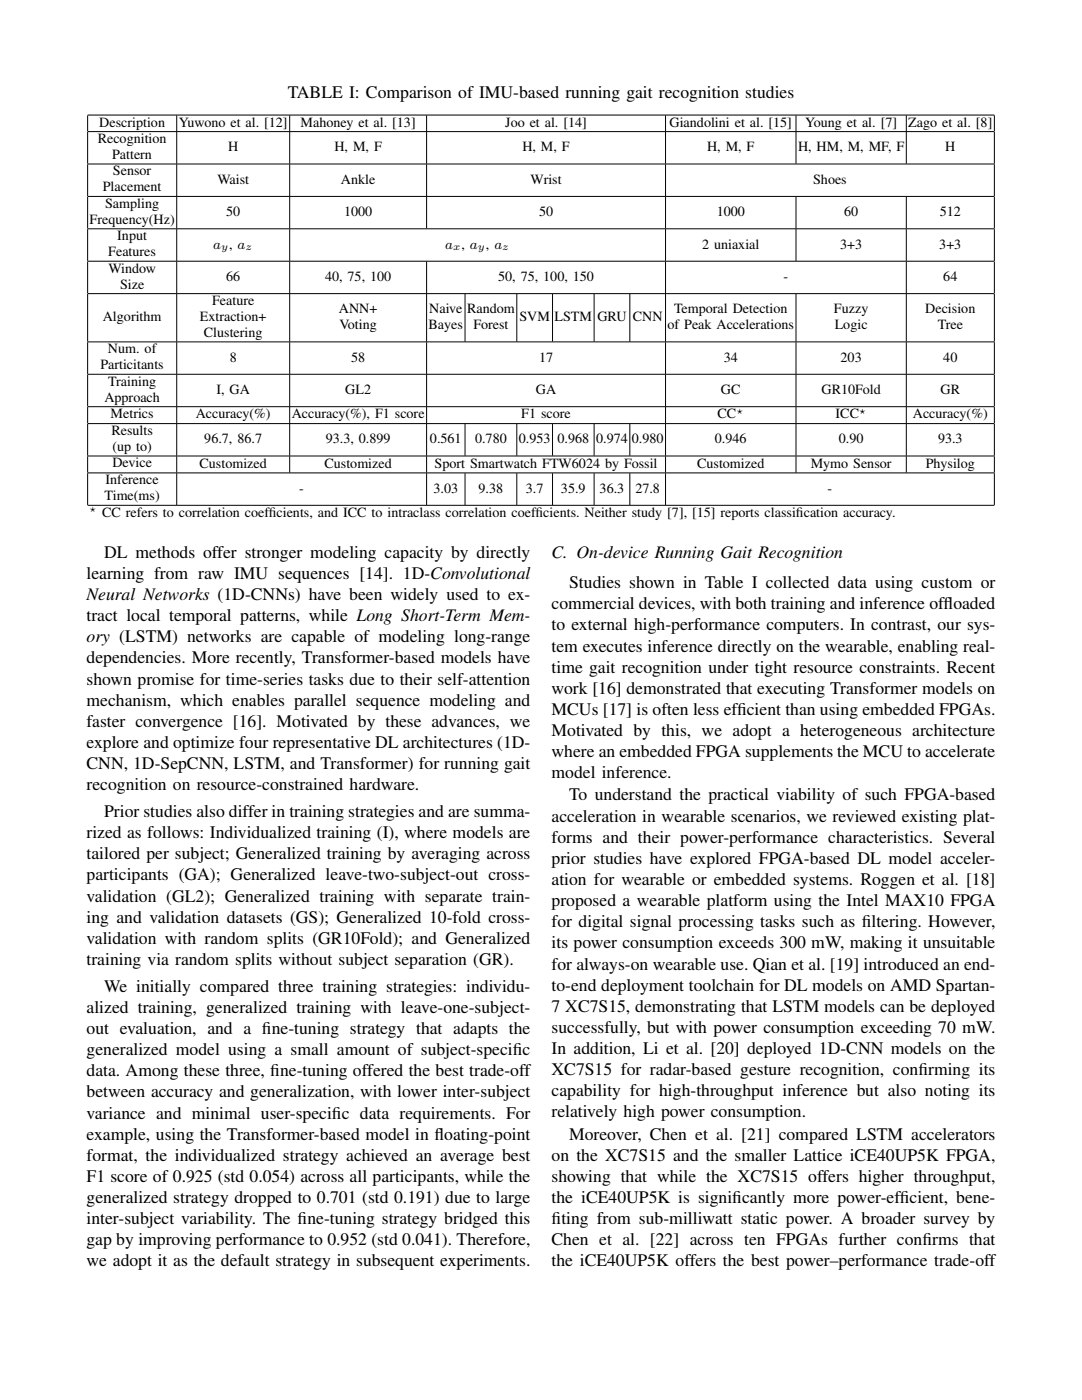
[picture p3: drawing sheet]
<svg xmlns="http://www.w3.org/2000/svg" width="216mm" height="279mm" viewBox="0 0 216 279" stroke-linecap="round" stroke-linejoin="round" font-family="sans-serif">
<defs><g id="words">
<g font-size="3.5">
<text x="57.4" y="19.5">TABLE I: Comparison of IMU-based running gait recognition studies</text>
<text x="20.8" y="111.3">DL methods offer stronger modeling capacity by directly</text>
<text x="110.1" y="111.3">C. On-device Running Gait Recognition</text>
<text x="17.3" y="115.5">learning from raw IMU sequences [14]. 1D-Convolutional</text>
<text x="17.3" y="119.8">Neural Networks (1D-CNNs) have been widely used to ex-</text>
<text x="113.6" y="117.4">Studies shown in Table I collected data using custom or</text>
<text x="17.3" y="124">tract local temporal patterns, while Long Short-Term Mem-</text>
<text x="110.1" y="121.6">commercial devices, with both training and inference off</text>
<text x="110.1" y="125.8">to external high-performance computers. In contrast, our sys-</text>
<text x="188.3" y="121.6">loaded</text>
<text x="17.3" y="128.2">ory (LSTM) networks are capable of modeling long-range</text>
<text x="110.1" y="130">tem executes inference directly on the wearable, enabling real-</text>
<text x="17.3" y="132.4">dependencies. More recently, Transformer-based models have</text>
<text x="17.3" y="136.6">shown promise for time-series tasks due to their self-attention</text>
<text x="110.1" y="134.2">time gait recognition under tight resource constraints. Recent</text>
<text x="17.3" y="140.8">mechanism, which enables parallel sequence modeling and</text>
<text x="110.1" y="138.5">work [16] demonstrated that executing Transformer models on</text>
<text x="110.1" y="142.7">MCUs [17] is often less eff</text>
<text x="147.1" y="142.7">icient than using embedded FPGAs.</text>
<text x="17.3" y="145.1">faster convergence [16]. Motivated by these advances, we</text>
<text x="17.3" y="149.3">explore and optimize four representative DL architectures (1D-</text>
<text x="110.1" y="146.9">Motivated by this, we adopt a heterogeneous architecture</text>
<text x="17.3" y="153.5">CNN, 1D-SepCNN, LSTM, and Transformer) for running gait</text>
<text x="110.1" y="151.1">where an embedded FPGA supplements the MCU to accelerate</text>
<text x="110.1" y="155.3">model inference.</text>
<text x="17.3" y="157.7">recognition on resource-constrained hardware.</text>
<text x="113.6" y="159.8">To understand the practical viability of such FPGA-based</text>
<text x="17.3" y="167.3">rized as follows: Individualized training (I), where models are</text>
<text x="20.8" y="163.1">Prior studies also differ in training strategies and are summa-</text>
<text x="110.1" y="164">acceleration in wearable scenarios, we reviewed existing plat-</text>
<text x="17.3" y="171.5">tailored per subject; Generalized training by averaging across</text>
<text x="110.1" y="168.2">forms and their power-performance characteristics. Several</text>
<text x="110.1" y="172.4">prior studies have explored FPGA-based DL model acceler-</text>
<text x="17.3" y="175.7">participants (GA); Generalized leave-two-subject-out cross-</text>
<text x="17.3" y="179.9">validation (GL2); Generalized training with separate train-</text>
<text x="110.1" y="176.6">ation for wearable or embedded systems. Roggen et al. [18]</text>
<text x="17.3" y="184.1">ing and validation datasets (GS); Generalized 10-fold cross-</text>
<text x="110.1" y="180.8">proposed a wearable platform using the Intel MAX10 FPGA</text>
<text x="110.1" y="185.1">for digital signal processing tasks such as f</text>
<text x="171.9" y="185.1">iltering. However,</text>
<text x="17.3" y="188.4">validation with random splits (GR10Fold); and Generalized</text>
<text x="110.1" y="189.3">its power consumption exceeds 300 mW, making it unsuitable</text>
<text x="17.3" y="192.6">training via random splits without subject separation (GR).</text>
<text x="20.8" y="197.9">We initially compared three training strategies: individu-</text>
<text x="110.1" y="193.5">for always-on wearable use. Qian et al. [19] introduced an end-</text>
<text x="110.1" y="197.7">to-end deployment toolchain for DL models on AMD Spartan-</text>
<text x="17.3" y="202.1">alized training, generalized training with leave-one-subject-</text>
<text x="110.1" y="201.9">7 XC7S15, demonstrating that LSTM models can be deployed</text>
<text x="17.3" y="206.4">out evaluation, and a f</text>
<text x="52.3" y="206.4">ine-tuning strategy that adapts the</text>
<text x="110.1" y="206.1">successfully, but with power consumption exceeding 70 mW.</text>
<text x="17.3" y="210.6">generalized model using a small amount of subject-specif</text>
<text x="17.3" y="214.8">data. Among these three, f</text>
<text x="53.9" y="214.8">ine-tuning offered the best trade-off</text>
<text x="102.3" y="210.6">ic</text>
<text x="110.1" y="210.4">In addition, Li et al. [20] deployed 1D-CNN models on the</text>
<text x="110.1" y="214.6">XC7S15 for radar-based gesture recognition, conf</text>
<text x="183.2" y="214.6">irming its</text>
<text x="17.3" y="219">between accuracy and generalization, with lower inter-subject</text>
<text x="110.1" y="218.8">capability for high-throughput inference but also noting its</text>
<text x="17.3" y="223.2">variance and minimal user-specif</text>
<text x="17.3" y="227.4">example, using the Transformer-based model in f</text>
<text x="66.2" y="223.2">ic data requirements. For</text>
<text x="86.7" y="227.4">loating-point</text>
<text x="110.1" y="223">relatively high power consumption.</text>
<text x="113.6" y="227.4">Moreover, Chen et al. [21] compared LSTM accelerators</text>
<text x="17.3" y="231.7">format, the individualized strategy achieved an average best</text>
<text x="110.1" y="231.7">on the XC7S15 and the smaller Lattice iCE40UP5K FPGA,</text>
<text x="17.3" y="235.9">F1 score of 0.925 (std 0.054) across all participants, while the</text>
<text x="110.1" y="235.9">showing that while the XC7S15 offers higher throughput,</text>
<text x="17.3" y="240.1">generalized strategy dropped to 0.701 (std 0.191) due to large</text>
<text x="17.3" y="244.3">inter-subject variability. The f</text>
<text x="59.4" y="244.3">ine-tuning strategy bridged this</text>
<text x="110.1" y="240.1">the iCE40UP5K is signif</text>
<text x="110.1" y="244.3">f</text>
<text x="110.1" y="244.3">iting from sub-milliwatt static power. A broader survey by</text>
<text x="146.1" y="240.1">icantly more power-eff</text>
<text x="179.5" y="240.1">icient, bene-</text>
<text x="17.3" y="248.5">gap by improving performance to 0.952 (std 0.041). Therefore,</text>
<text x="110.1" y="248.5">Chen et al. [22] across ten FPGAs further conf</text>
<text x="184" y="248.5">irms that</text>
<text x="17.3" y="252.7">we adopt it as the default strategy in subsequent experiments.</text>
<text x="110.1" y="252.7">the iCE40UP5K offers the best power–performance trade-off</text>
</g>
<g font-size="2.8">
<text x="19.5" y="28.5">Recognition</text>
<text x="19.8" y="25.2">Description</text>
<text x="35.7" y="25.2">Yuwono et al. [12]</text>
<text x="60" y="25.2">Mahoney et al. [13]</text>
<text x="100.8" y="25.2">Joo et al. [14]</text>
<text x="133.6" y="25.2">Giandolini et al. [15]</text>
<text x="160.7" y="25.2">Young et al. [7]</text>
<text x="181.2" y="25.2">Zago et al. [8]</text>
<text x="22.4" y="31.7">Pattern</text>
<text x="22.5" y="35">Sensor</text>
<text x="45.5" y="30.2">H</text>
<text x="66.7" y="30.2">H, M, F</text>
<text x="104.2" y="30.2">H, M, F</text>
<text x="141.1" y="30.2">H, M, F</text>
<text x="159.2" y="30.2">H, HM, M, MF, F</text>
<text x="188.6" y="30.2">H</text>
<text x="20.5" y="38.2">Placement</text>
<text x="21" y="41.5">Sampling</text>
<text x="43.4" y="36.7">Waist</text>
<text x="68" y="36.7">Ankle</text>
<text x="105.8" y="36.7">Wrist</text>
<text x="162.2" y="36.7">Shoes</text>
<text x="17.9" y="44.6">Frequency(Hz)</text>
<text x="23.4" y="47.9">Input</text>
<text x="45.1" y="43.1">50</text>
<text x="68.7" y="43.1">1000</text>
<text x="107.6" y="43.1">50</text>
<text x="143" y="43.1">1000</text>
<text x="168.4" y="43.1">60</text>
<text x="187.5" y="43.1">512</text>
<text x="21.6" y="51.1">Features</text>
<text x="42.6" y="49.6">a , a</text>
<text x="88.9" y="49.6">a , a , a</text>
<text x="140.1" y="49.6">2 uniaxial</text>
<text x="167.6" y="49.6">3+3</text>
<text x="187.4" y="49.6">3+3</text>
<text x="21.6" y="54.4">Window</text>
<text x="24" y="57.6">Size</text>
<text x="45.1" y="56.1">66</text>
<text x="64.9" y="56.1">40, 75, 100</text>
<text x="99.4" y="56.1">50, 75, 100, 150</text>
<text x="156.4" y="56.1">-</text>
<text x="188.2" y="56.1">64</text>
<text x="20.5" y="64">Algorithm</text>
<text x="39.9" y="64">Extraction+</text>
<text x="42.3" y="60.9">Feature</text>
<text x="67.6" y="62.5">ANN+</text>
<text x="67.7" y="65.6">Voting</text>
<text x="85.5" y="65.6">Bayes</text>
<text x="85.7" y="62.5">Naive</text>
<text x="93.2" y="62.5">Random</text>
<text x="94.5" y="65.6">Forest</text>
<text x="103.6" y="64.1">SVM</text>
<text x="110.6" y="64.1">LSTM</text>
<text x="119.2" y="64.1">GRU</text>
<text x="126.3" y="64.1">CNN</text>
<text x="133.2" y="65.6">of Peak Accelerations</text>
<text x="134.5" y="62.5">Temporal Detection</text>
<text x="166.4" y="62.5">Fuzzy</text>
<text x="166.6" y="65.6">Logic</text>
<text x="184.6" y="62.5">Decision</text>
<text x="187.1" y="65.6">Tree</text>
<text x="21.5" y="70.5">Num. of</text>
<text x="40.7" y="67.2">Clustering</text>
<text x="20.1" y="73.7">Particitants</text>
<text x="21.6" y="77">Training</text>
<text x="45.8" y="72.2">8</text>
<text x="70.1" y="72.2">58</text>
<text x="107.6" y="72.2">17</text>
<text x="144.4" y="72.2">34</text>
<text x="167.7" y="72.2">203</text>
<text x="188.2" y="72.2">40</text>
<text x="20.8" y="80.1">Approach</text>
<text x="22.1" y="83.4">Metrics</text>
<text x="39.1" y="83.5">Accuracy(%)</text>
<text x="43.2" y="78.6">I, GA</text>
<text x="58.2" y="83.5">Accuracy(%), F1 score</text>
<text x="68.9" y="78.6">GL2</text>
<text x="104" y="83.5">F1 score</text>
<text x="106.9" y="78.6">GA</text>
<text x="143.2" y="83.5">CC</text>
<text x="143.9" y="78.6">GC</text>
<text x="163.9" y="78.6">GR10Fold</text>
<text x="166.7" y="83.5">ICC</text>
<text x="182.2" y="83.5">Accuracy(%)</text>
<text x="187.7" y="78.6">GR</text>
<text x="22.2" y="86.8">Results</text>
<text x="22.4" y="90">(up to)</text>
<text x="40.8" y="88.5">96.7, 86.7</text>
<text x="65" y="88.5">93.3, 0.899</text>
<text x="85.8" y="88.5">0.561</text>
<text x="94.8" y="88.5">0.780</text>
<text x="103.5" y="88.5">0.953</text>
<text x="111.2" y="88.5">0.968</text>
<text x="118.9" y="88.5">0.974</text>
<text x="126.1" y="88.5">0.980</text>
<text x="142.7" y="88.5">0.946</text>
<text x="167.4" y="88.5">0.90</text>
<text x="187.2" y="88.5">93.3</text>
<text x="22.4" y="93.3">Device</text>
<text x="39.8" y="93.4">Customized</text>
<text x="64.7" y="93.4">Customized</text>
<text x="86.7" y="93.4">Sport Smartwatch FTW6024 by Fossil</text>
<text x="139.1" y="93.4">Customized</text>
<text x="161.8" y="93.4">Mymo Sensor</text>
<text x="184.7" y="93.4">Physilog</text>
<text x="20.9" y="99.8">Time(ms)</text>
<text x="21.1" y="96.7">Inference</text>
<text x="59.7" y="98.3">-</text>
<text x="86.5" y="98.3">3.03</text>
<text x="95.5" y="98.3">9.38</text>
<text x="104.9" y="98.3">3.7</text>
<text x="111.9" y="98.3">35.9</text>
<text x="119.7" y="98.3">36.3</text>
<text x="126.8" y="98.3">27.8</text>
<text x="165.1" y="98.3">-</text>
<text x="20.4" y="103.1">CC refers to correlation coeff</text>
<text x="53.6" y="103.1">icients, and ICC to intraclass correlation coeff</text>
<text x="106.8" y="103.1">icients. Neither study [7], [15] reports classif</text>
<text x="158.8" y="103.1">ication accuracy.</text>
</g>
<g font-size="2.1">
<text x="44.1" y="50">y</text>
<text x="49" y="50">z</text>
<text x="90.4" y="50">x</text>
<text x="95.4" y="50">y</text>
<text x="100.2" y="50">z</text>
<text x="146.9" y="82.5">⋆</text>
<text x="171.4" y="82.5">⋆</text>
<text x="17.9" y="102.1">⋆</text>
</g>
</g></defs>
<g fill="none" stroke="#000" stroke-width=".2">
<path d="M17.5 23h180.9M17.5 23v3.2M17.5 26.3v6.4M17.5 32.8v6.3M17.5 39.3v6.3M17.5 26.3h180.9M17.5 32.7h180.9M17.5 39.2h180.9M35.3 23v3.2M35.3 26.3v6.4M35.3 32.8v6.3M35.3 39.3v6.3"/>
<path d="M57.8 23v3.2M57.8 26.3v6.4M57.8 32.8v6.3M57.8 39.3v6.3M85.1 23v3.2M85.1 26.3v6.4M85.1 32.8v6.3M85.1 39.3v6.3M132.8 23v3.2M132.8 26.3v6.4M132.8 32.8v6.3M132.8 39.3v6.3"/>
<path d="M158.8 23v3.2M158.8 26.3v6.4M158.8 39.3v6.3M180.8 23v3.2M180.8 26.3v6.4M180.8 39.3v6.3M198.4 23v3.2M198.4 26.3v6.4M198.4 32.8v6.3M198.4 39.3v6.3M17.5 45.7v6.4M17.5 52.2v6.3"/>
<path d="M17.5 58.7v9.5M17.5 45.7h180.9M17.5 52.1h180.9M17.5 58.6h180.9M35.3 45.7v6.4M35.3 52.2v6.3M35.3 58.7v9.5M57.8 45.7v6.4M57.8 52.2v6.3M57.8 58.7v9.5M85.1 52.2v6.3M85.1 58.7v9.5"/>
<path d="M92.8 58.7v9.5M103.1 58.7v9.5M110.2 58.7v9.5M118.5 58.7v9.5M125.7 58.7v9.5M132.8 45.7v6.4M132.8 52.2v6.3M132.8 58.7v9.5M158.8 45.7v6.4M158.8 58.7v9.5M180.8 45.7v6.4M180.8 52.2v6.3"/>
<path d="M180.8 58.7v9.5M198.4 45.7v6.4M198.4 52.2v6.3M198.4 58.7v9.5M17.5 68.3v6.3M17.5 74.8v6.3M17.5 68.2h180.9M17.5 74.7h180.9M35.3 68.3v6.3M35.3 74.8v6.3M57.8 68.3v6.3M57.8 74.8v6.3"/>
<path d="M85.1 68.3v6.3M85.1 74.8v6.3M132.8 68.3v6.3M132.8 74.8v6.3M158.8 68.3v6.3M158.8 74.8v6.3M180.8 68.3v6.3M180.8 74.8v6.3M198.4 68.3v6.3M198.4 74.8v6.3M17.5 81.2v3.3M17.5 84.6v6.3"/>
<path d="M17.5 91.1v3.2M17.5 94.4v6.4M17.5 81.2h180.9M17.5 84.5h180.9M17.5 91h180.9M17.5 94.4h180.9M35.3 81.2v3.3M35.3 84.6v6.3M35.3 91.1v3.2M35.3 94.4v6.4M57.8 81.2v3.3M57.8 84.6v6.3"/>
<path d="M57.8 91.1v3.2M85.1 81.2v3.3M85.1 84.6v6.3M85.1 91.1v3.2M85.1 94.4v6.4M92.8 84.6v6.3M92.8 94.4v6.4M103.1 84.6v6.3M103.1 94.4v6.4M110.2 84.6v6.3M110.2 94.4v6.4M118.5 84.6v6.3"/>
<path d="M118.5 94.4v6.4M125.7 84.6v6.3M125.7 94.4v6.4M132.8 81.2v3.3M132.8 84.6v6.3M132.8 91.1v3.2M132.8 94.4v6.4M158.8 81.2v3.3M158.8 84.6v6.3M158.8 91.1v3.2M180.8 81.2v3.3M180.8 84.6v6.3"/>
<path d="M180.8 91.1v3.2M198.4 81.2v3.3M198.4 84.6v6.3M198.4 91.1v3.2M198.4 94.4v6.4M17.5 100.8h180.9"/>
</g>
<use href="#words"/>
</svg>
